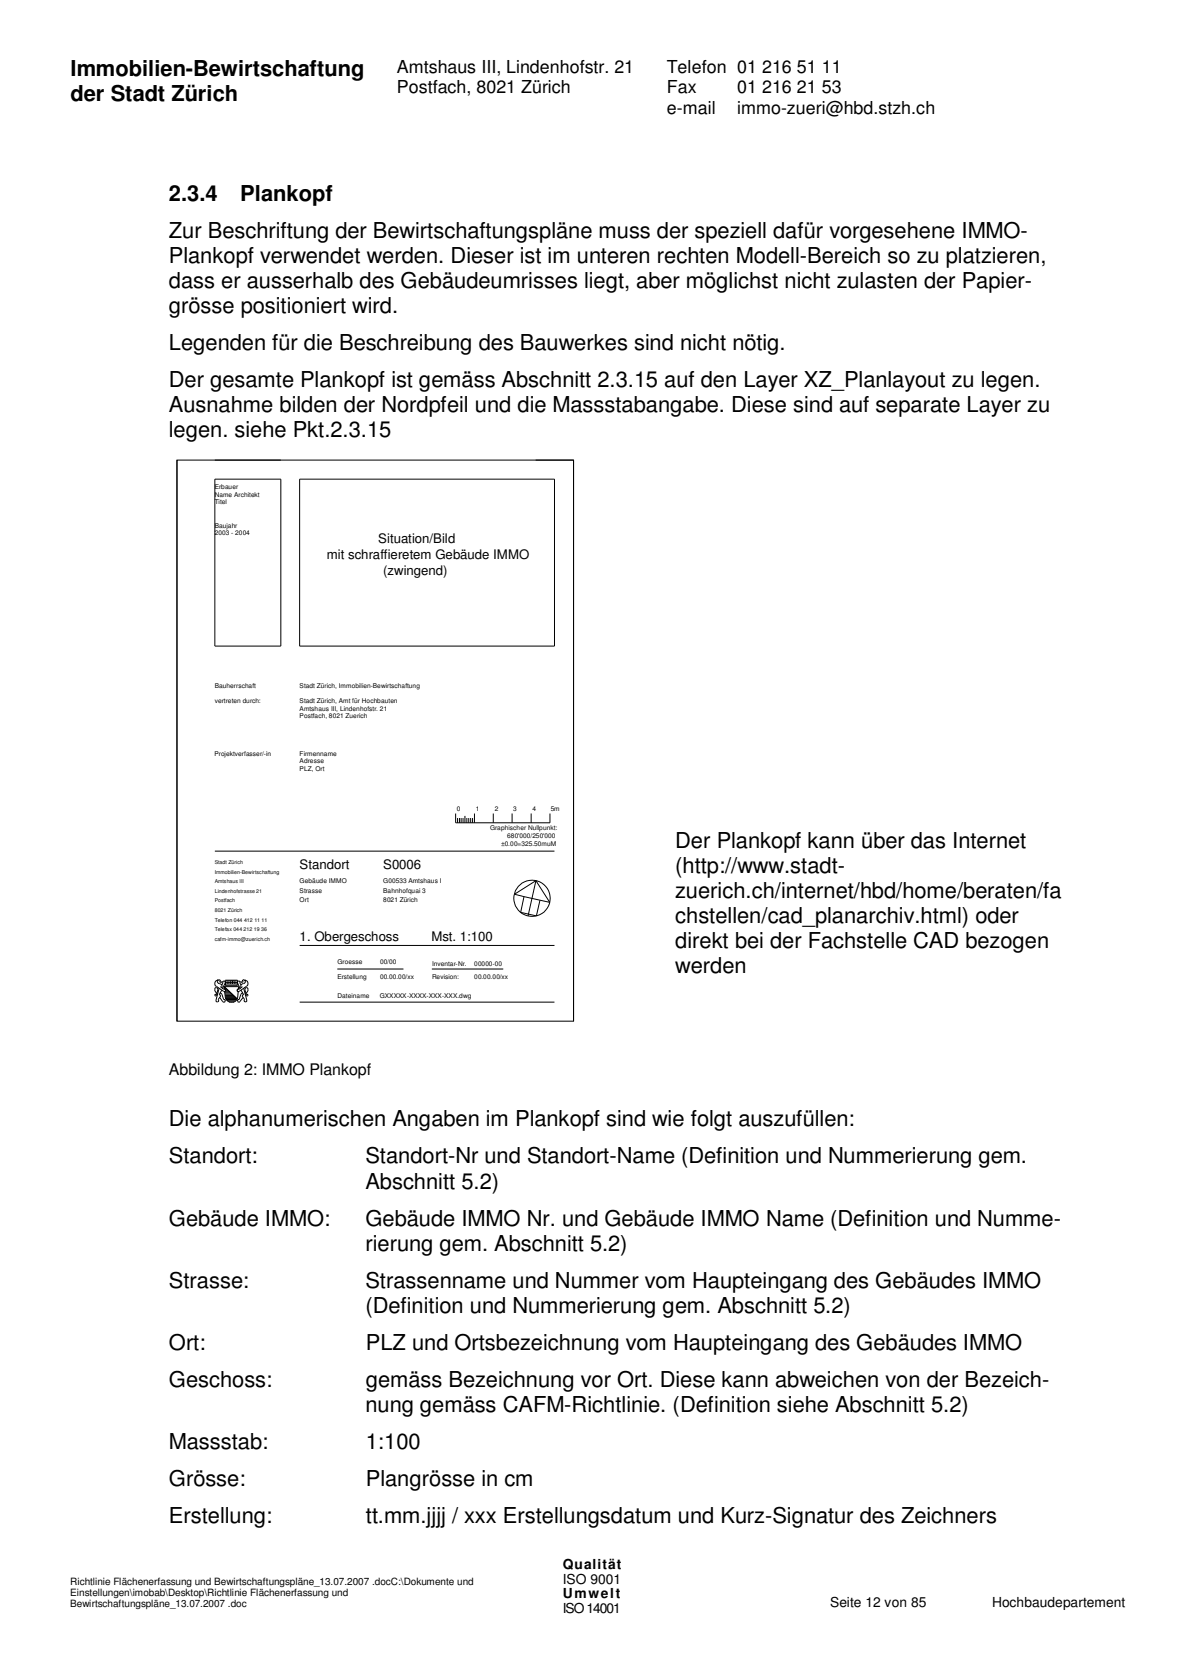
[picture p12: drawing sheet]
<svg xmlns="http://www.w3.org/2000/svg" width="210mm" height="297mm" viewBox="0 0 210 297" stroke-linecap="round" stroke-linejoin="round" font-family="sans-serif">
<defs><g id="words">
<g font-size="3.9">
<text x="12.5" y="13.5">Immobilien-Bewirtschaftung</text>
<text x="12.5" y="18">der Stadt Zürich</text>
<text x="30" y="35.7">2.3.4</text>
<text x="42.7" y="35.7">Plankopf</text>
<text x="30" y="42.3">Zur Beschriftung der Bewirtschaftungspläne muss der speziell dafür vorgesehene IMMO-</text>
<text x="30" y="46.8">Plankopf verwendet werden. Dieser ist im unteren rechten Modell-Bereich so zu platzieren,</text>
<text x="30" y="51.2">dass er ausserhalb des Gebäudeumrisses liegt, aber möglichst nicht zulasten der Papier-</text>
<text x="30" y="55.7">grösse positioniert wird.</text>
<text x="30" y="62.3">Legenden für die Beschreibung des Bauwerkes sind nicht nötig.</text>
<text x="30" y="68.8">Der gesamte Plankopf ist gemäss Abschnitt 2.3.15 auf den Layer XZ_Planlayout zu legen.</text>
<text x="30" y="73.3">Ausnahme bilden der Nordpfeil und die Massstabangabe. Diese sind auf separate Layer zu</text>
<text x="30" y="77.8">legen. siehe Pkt.2.3.15</text>
<text x="120" y="150.7">Der Plankopf kann über das Internet</text>
<text x="120" y="155.1">(http://www.stadt-</text>
<text x="120" y="159.6">zuerich.ch/internet/hbd/home/beraten/fa</text>
<text x="120" y="164">chstellen/cad_planarchiv.html) oder</text>
<text x="120" y="168.5">direkt bei der Fachstelle CAD bezogen</text>
<text x="120" y="173">werden</text>
<text x="30" y="200.2">Die alphanumerischen Angaben im Plankopf sind wie folgt auszufüllen:</text>
<text x="30" y="206.8">Standort:</text>
<text x="64.9" y="206.8">Standort-Nr und Standort-Name (Definition und Nummerierung gem.</text>
<text x="64.9" y="211.3">Abschnitt 5.2)</text>
<text x="30" y="217.8">Gebäude IMMO:</text>
<text x="64.9" y="217.8">Gebäude IMMO Nr. und Gebäude IMMO Name (Definition und Numme-</text>
<text x="64.9" y="222.3">rierung gem. Abschnitt 5.2)</text>
<text x="30" y="228.9">Strasse:</text>
<text x="64.9" y="233.3">(Definition und Nummerierung gem. Abschnitt 5.2)</text>
<text x="64.9" y="228.9">Strassenname und Nummer vom Haupteingang des Gebäudes IMMO</text>
<text x="30" y="239.9">Ort:</text>
<text x="65" y="239.9">PLZ und Ortsbezeichnung vom Haupteingang des Gebäudes IMMO</text>
<text x="30" y="246.5">Geschoss:</text>
<text x="64.9" y="251">nung gemäss CAFM-Richtlinie. (Definition siehe Abschnitt 5.2)</text>
<text x="65" y="246.5">gemäss Bezeichnung vor Ort. Diese kann abweichen von der Bezeich-</text>
<text x="30" y="257.6">Massstab:</text>
<text x="65" y="257.6">1:100</text>
<text x="30" y="264.1">Grösse:</text>
<text x="65" y="264.1">Plangrösse in cm</text>
<text x="30" y="270.7">Erstellung:</text>
<text x="65" y="270.7">tt.mm.jjjj / xxx Erstellungsdatum und Kurz-Signatur des Zeichners</text>
</g>
<g font-size="3.2">
<text x="70.5" y="13">Amtshaus III, Lindenhofstr. 21</text>
<text x="70.5" y="16.6">Postfach, 8021 Zürich</text>
<text x="118.5" y="13">Telefon 01 216 51 11</text>
<text x="118.5" y="16.6">Fax</text>
<text x="131" y="16.6">01 216 21 53</text>
<text x="118.5" y="20.3">e-mail</text>
<text x="131" y="20.3">immo-zueri@hbd.stzh.ch</text>
</g>
<text font-size="2.8" x="30" y="191.2">Abbildung 2: IMMO Plankopf</text>
<g font-size="2.5">
<text x="100" y="279">Qualität</text>
<text x="100" y="281.6">ISO 9001</text>
<text x="100" y="284.1">Umwelt</text>
<text x="100" y="286.7">ISO 14001</text>
<text x="147.5" y="285.6">Seite 12 von 85</text>
<text x="176.3" y="285.6">Hochbaudepartement</text>
</g>
<g font-size="2.3">
<text x="58.1" y="99.4">mit schraffieretem Gebäude IMMO</text>
<text x="67.2" y="96.6">Situation/Bild</text>
<text x="68.1" y="102.2">(zwingend)</text>
<text x="53.3" y="154.4">Standort</text>
<text x="68.1" y="154.4">S0006</text>
<text x="53.3" y="167.3">1. Obergeschoss</text>
<text x="76.7" y="167.3">Mst. 1:100</text>
</g>
<g font-size="1.8">
<text x="12.5" y="281.7">Richtlinie Flächenerfassung und Bewirtschaftungspläne_13.07.2007 .docC:\Dokumente und</text>
<text x="12.5" y="283.7">Einstellungen\imobab\Desktop\Richtlinie Flächenerfassung und</text>
<text x="12.5" y="285.7">Bewirtschaftungspläne_13.07.2007 .doc</text>
</g>
<g font-size="1.2">
<text x="38.2" y="89.7">Titel</text>
<text x="38.2" y="88.3">Name Architekt</text>
<text x="38.2" y="87">Erbauer</text>
<text x="38.2" y="95.1">2003 - 2004</text>
<text x="38.2" y="93.8">Baujahr</text>
<text x="38.2" y="124.9">vertreten durch:</text>
<text x="38.2" y="122.3">Bauherrschaft</text>
<text x="53.3" y="125">Stadt Zürich, Amt für Hochbauten</text>
<text x="53.3" y="122.3">Stadt Zürich, Immobilien-Bewirtschaftung</text>
<text x="53.3" y="126.3">Amtshaus III, Lindenhofstr. 21</text>
<text x="53.3" y="127.6">Postfach, 8021 Zuerich</text>
<text x="38.1" y="134.4">Projektverfasser/-in</text>
<text x="53.3" y="134.4">Firmenname</text>
<text x="53.3" y="135.7">Adresse</text>
<text x="53.3" y="137.1">PLZ, Ort</text>
<text x="81.2" y="144.2">0</text>
<text x="84.6" y="144.2">1</text>
<text x="87.1" y="147.5">Graphischer Nullpunkt:</text>
<text x="87.9" y="144.2">2</text>
<text x="90.1" y="149">680'000/250'000</text>
<text x="91.2" y="144.2">3</text>
<text x="94.6" y="144.2">4</text>
<text x="97.9" y="144.2">5m</text>
<text x="89.1" y="150.3">±0.00=325.50muM</text>
<text x="53.3" y="157">Gebäude IMMO</text>
<text x="53.3" y="158.7">Strasse</text>
<text x="53.3" y="160.4">Ort</text>
<text x="68.1" y="158.7">Bahnhofquai 3</text>
<text x="68.1" y="157">G00533 Amtshaus I</text>
<text x="68.1" y="160.4">8021 Zürich</text>
<text x="60" y="171.4">Groesse</text>
<text x="60" y="174">Erstellung</text>
<text x="67.6" y="171.4">00/00</text>
<text x="67.6" y="174">00.00.00/xx</text>
<text x="76.8" y="171.7">Inventar-Nr.</text>
<text x="76.8" y="174">Revision:</text>
<text x="84.3" y="171.7">00000-00</text>
<text x="84.3" y="174">00.00.00/xx</text>
<text x="60" y="177.3">Dateiname</text>
<text x="67.5" y="177.3">GXXXXX-XXXX-XXX-XXX.dwg</text>
</g>
<g font-size=".9">
<text x="38.2" y="155.3">Immobilien-Bewirtschaftung</text>
<text x="38.2" y="153.6">Stadt Zürich</text>
<text x="38.2" y="157">Amtshaus III</text>
<text x="38.2" y="158.7">Lindenhofstrasse 21</text>
<text x="38.2" y="160.4">Postfach</text>
<text x="38.2" y="162.1">8021 Zürich</text>
<text x="38.2" y="163.9">Telefon 044 412 11 11</text>
<text x="38.2" y="165.6">Telefax 044 212 19 36</text>
<text x="38.2" y="167.3">cafm-immo@zuerich.ch</text>
</g>
</g></defs>
<g fill="none" stroke="#000" stroke-width=".18">
<path d="M31.5 81.8h70.4v99.7h-70.4zM31.5 81.8v99.7M38.2 81.8h11.7M38.2 85.2h11.7v29.7h-11.7zM53.3 85.2h45.3v29.7h-45.3zM95.2 81.8h6.7v99.7M38.2 151.3h60.4M81 144.6v1.7h16.7v-1.7M81.3 145.4v.9M81.7 145.4v.9M82 145.4v.9M82.3 145.4v.9"/>
<path d="M82.6 145v1.3M83 145.4v.9M83.3 145.4v.9M83.7 145.4v.9M84 145.4v.9M84.3 144.6v1.7M87.7 144.6v1.7M91 144.6v1.7M93.1 159.4l2.9 .6M93.1 159.4l-.6 2.8 2.8 .6 .7-2.8M94.4 144.6v1.7M95.2 156.5l-3.8 2.5 1.7 .4"/>
<path d="M95.2 156.5l2.5 3.9-1.7-.4M95.2 156.5l-1.3 6.3M38.4 176.8h-.2l.1 .2h.1l.1-.4a.76 .76 0 0 0 .2-1h-.3a.74 .74 0 0 0 .2 1.1l.1 .1M38.7 174.5l.2-.3h.2v.3h.3l-.2 .1M38.7 174.2a.6 .6 0 0 0-.5 .5 .6 .6 0 0 0 .3 .6l1.4 1 .2-.2M38.7 174.5l.1 .3 .3 .1a.45 .45 0 0 1 .3 .7M38.8 174.2l-.2 .1 .1 .2M38.9 175.7l-.5 2.1v.2l.2 .1 .3-.2-.1-.2 .4-.6-.1-.3h-.2l.5-.8M39.1 176.6l.3 .1 .4 1 .2 .1a.25 .25 0 0 1-.3 .3l-.6-.8M39.2 175.4l.6 .5h.2l.1 .2M39.4 175.1l.2-.3v-.3l.3-.1 .1 .3-.5 1M39.8 175.4h2.6v.4l-.2 .2 .1 .3-.1 1.3"/>
<path d="M39.8 175.4l2.4 2.2M39.8 175.4l.1 .4M39.8 175.6h.2M39.9 175.8l.1 .1 .1 .2M39.9 175.8h.4M40 176.5h1.1M40 176.4h.9M40 177h1.5M40 176.7h1.3M40 176.2l-.1 .1 .1 .9a1.13 1.13 0 0 0 1 1 1.13 1.13 0 0 0 1.2-.6M40 174.2h2.2v1h-2.1zM40 174.7h2.2"/>
<path d="M40 177.3h1.9M40 174.9h2.2M40 177.1h1.7M40 176.2h.7M40.1 177.5h2M40.1 176.1l-.1 .1M40.1 176h.4M40.2 177.7h1.9M40.3 174.2v.3M40.3 177.9h1.6M40.5 174.2v.7M40.7 178.1h.9"/>
<path d="M40.7 174.2v.3M40.9 174.2v.7M41.1 174.2v.3M41.3 174.2v.7M41.5 174.2v.3M41.7 174.2v.7M42 174.2v.3M42.8 175.1l-.2-.3 .1-.3-.4-.1-.1 .3 .5 1M43.1 176.6l-.3 .1-.3 1a.23 .23 0 0 0-.3 .3 .23 .23 0 0 0 .4 .1l.6-.8M43.3 175.7l.6 2.1-.1 .3h-.2l-.2-.2 .1-.2-.4-.6 .1-.3h.1l-.5-.8M43.5 174.2l.1 .1v.2M43.6 174.5l-.3-.3-.2 .1 .1 .2h-.4l.3 .1"/>
<path d="M43.6 176.8a1.12 1.12 0 0 0 .4-1.2h-.4a.76 .76 0 0 0 .1 1l.1 .4h.2v-.2h-.2M43.6 174.2a.6 .6 0 0 1 .5 .5 .6 .6 0 0 1-.3 .6l-1.3 .9a.22 .22 0 0 1-.3-.2 .22 .22 0 0 1 .3-.1l.6-.5M43.6 174.5l-.2 .3-.3 .1a.46 .46 0 0 0-.3 .7M53.3 178.1h45.3M53.3 168.1h45.3M59.9 172.3h11.8M76.8 172.3h12.7"/>
<circle cx="94.6" cy="159.7" r="3.2"/>
</g>
<use href="#words"/>
</svg>
